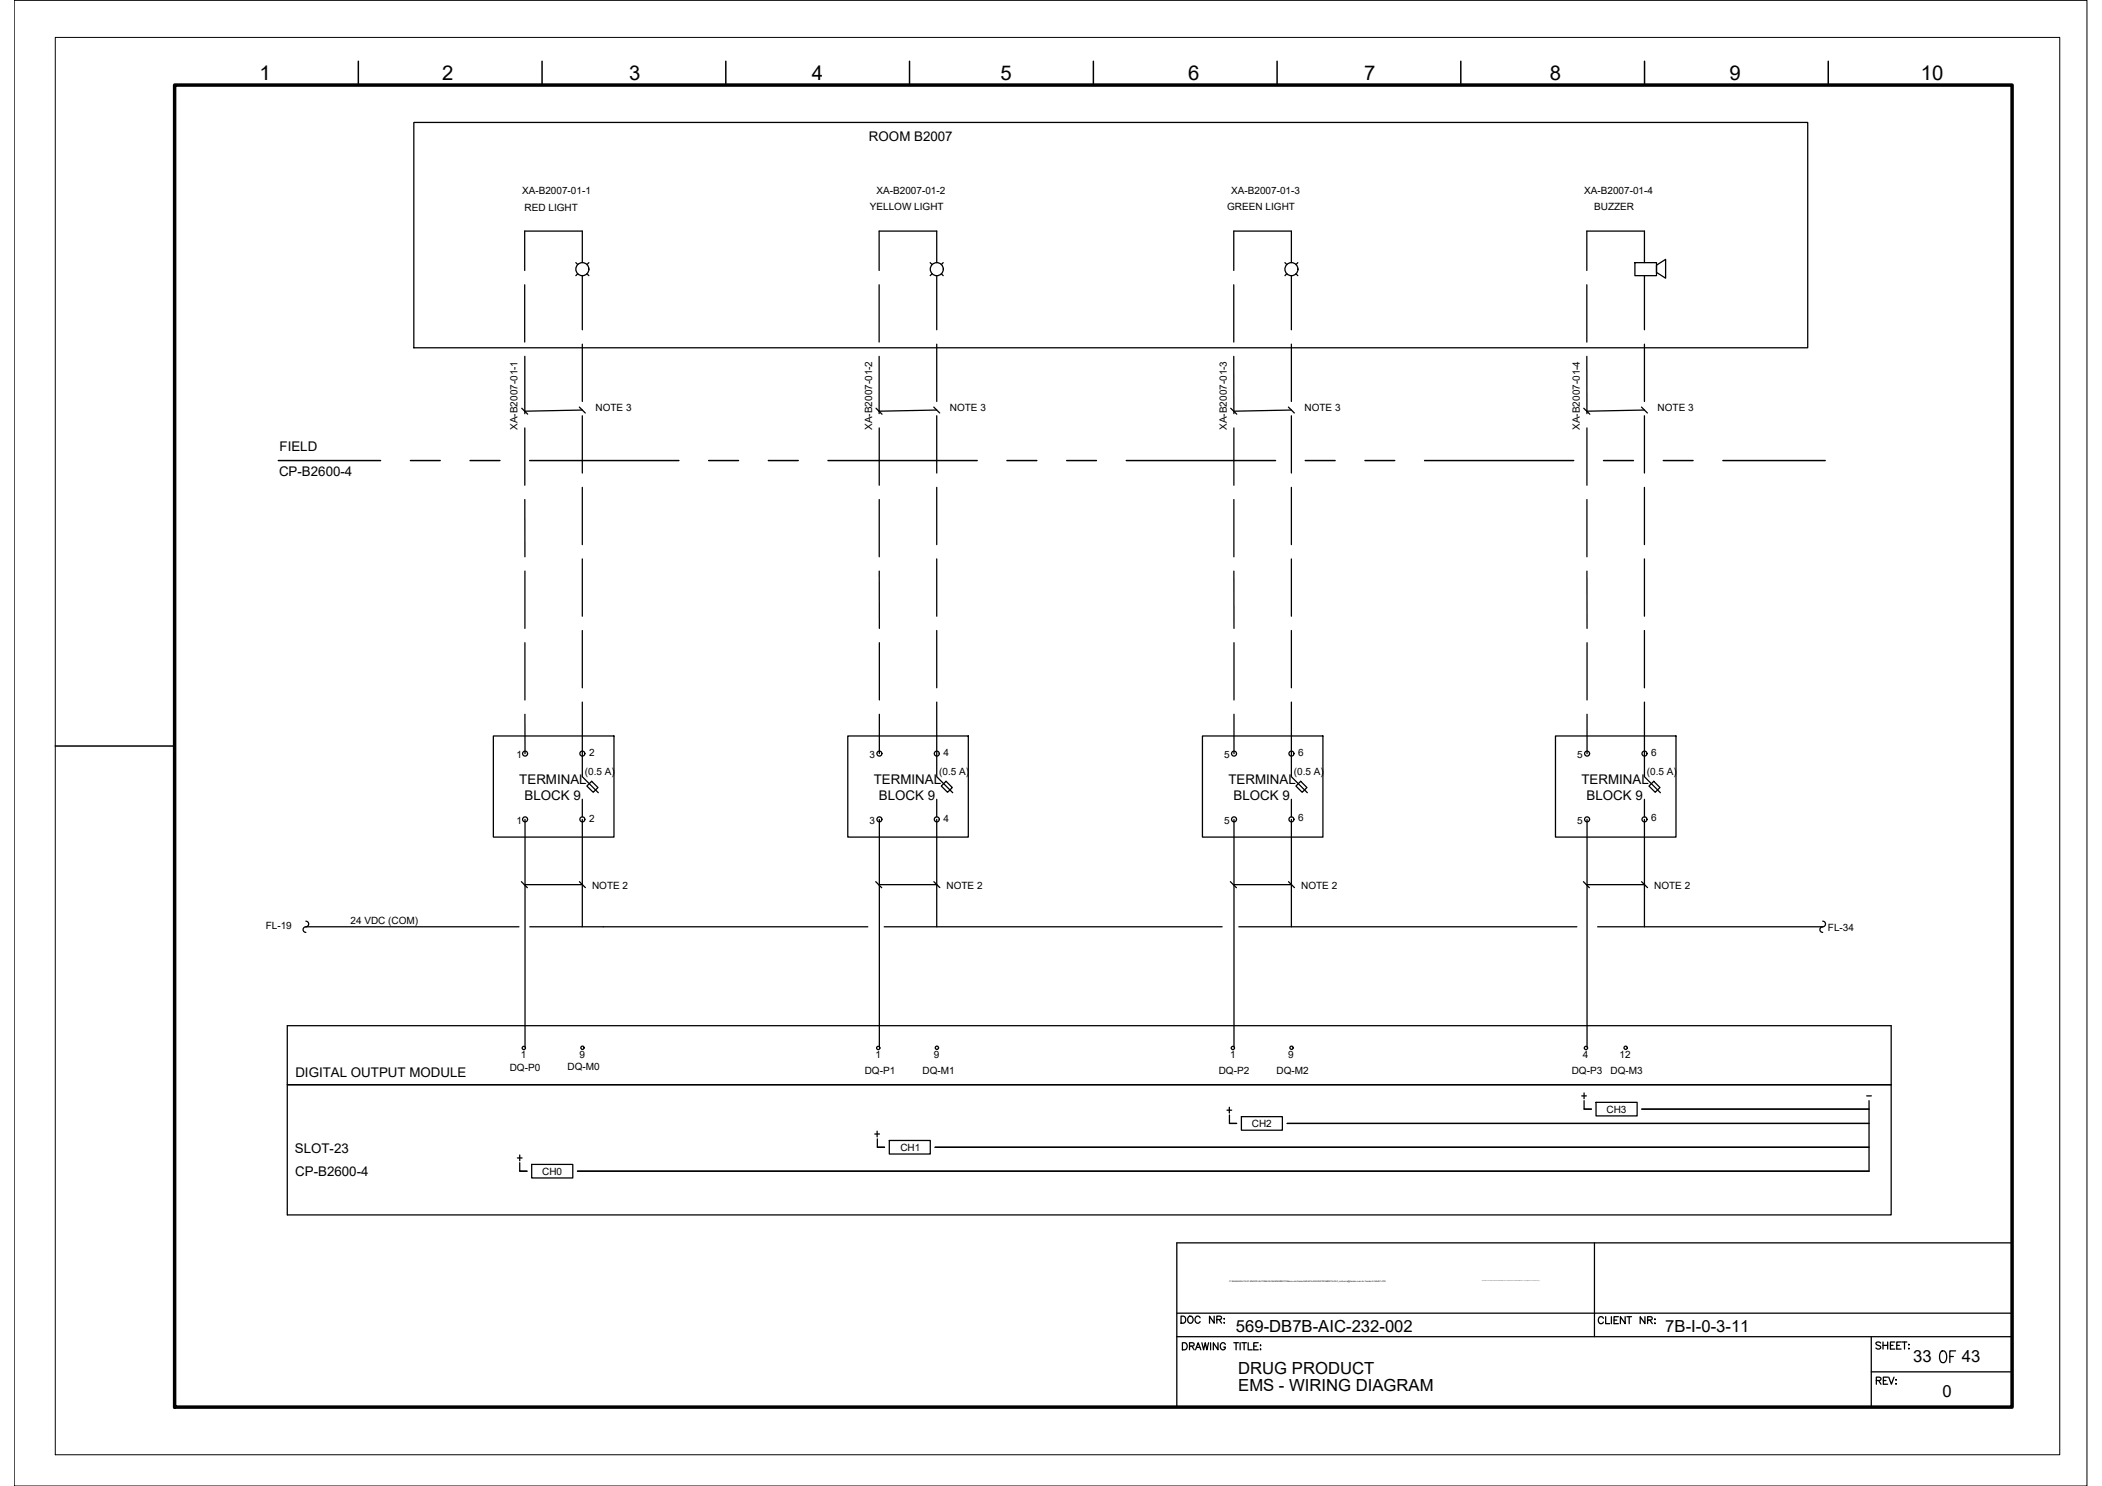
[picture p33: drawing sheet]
<svg xmlns="http://www.w3.org/2000/svg" width="420mm" height="297mm" viewBox="0 0 420 297" stroke-linecap="round" stroke-linejoin="round" font-family="sans-serif">
<defs><g id="words">
<text font-size="5.7" x="386.3" y="273.8">OF</text>
<g font-size="4.1">
<text x="51.9" y="16">1</text>
<text x="88.4" y="16">2</text>
<text x="125.8" y="16">3</text>
<text x="162.3" y="16">4</text>
<text x="200" y="16">5</text>
<text x="237.5" y="16">6</text>
<text x="272.6" y="16">7</text>
<text x="309.8" y="16">8</text>
<text x="345.7" y="16">9</text>
<text x="383.9" y="16">10</text>
</g>
<g font-size="3.3">
<text x="247" y="266.2">569-DB7B-AIC-232-002</text>
<text x="332.9" y="266.3">7B-I-0-3-11</text>
<text x="247.5" y="274.7">DRUG PRODUCT</text>
<text x="382.4" y="272.3">33</text>
<text x="392.1" y="272.3">43</text>
<text x="247.5" y="278.1">EMS - WIRING DIAGRAM</text>
<text x="388.3" y="279.3">0</text>
</g>
<g font-size="2.7">
<text x="173.7" y="28.2">ROOM B2007</text>
<text x="55.8" y="95.1">CP-B2600-4</text>
<text x="55.9" y="90.2">FIELD</text>
<text x="103.8" y="156.7">TERMINAL</text>
<text x="104.9" y="160">BLOCK 9</text>
<text x="174.6" y="156.7">TERMINAL</text>
<text x="175.7" y="160">BLOCK 9</text>
<text x="245.5" y="156.7">TERMINAL</text>
<text x="246.6" y="160">BLOCK 9</text>
<text x="316.1" y="156.7">TERMINAL</text>
<text x="317.1" y="160">BLOCK 9</text>
<text x="59" y="215.3">DIGITAL OUTPUT MODULE</text>
<text x="58.9" y="230.5">SLOT-23</text>
<text x="59" y="235">CP-B2600-4</text>
</g>
<text font-size="2.6" x="371.8" y="220.1">-</text>
<g font-size="2">
<text x="104.4" y="38.9">XA-B2007-01-1</text>
<text x="175.2" y="38.9">XA-B2007-01-2</text>
<text x="246.1" y="38.9">XA-B2007-01-3</text>
<text x="316.7" y="38.9">XA-B2007-01-4</text>
<text x="104.9" y="42.2">RED LIGHT</text>
<text x="173.9" y="42">YELLOW LIGHT</text>
<text x="245.3" y="42">GREEN LIGHT</text>
<text x="318.6" y="42">BUZZER</text>
<text x="119" y="82.2">NOTE 3</text>
<text x="189.9" y="82.2">NOTE 3</text>
<text x="260.8" y="82.2">NOTE 3</text>
<text x="331.3" y="82.2">NOTE 3</text>
<text x="103.5" y="85.9" transform="rotate(-90 103.5 85.9)">XA-B2007-01-1</text>
<text x="174.3" y="85.9" transform="rotate(-90 174.3 85.9)">XA-B2007-01-2</text>
<text x="245.2" y="85.9" transform="rotate(-90 245.2 85.9)">XA-B2007-01-3</text>
<text x="315.8" y="85.9" transform="rotate(-90 315.8 85.9)">XA-B2007-01-4</text>
<text x="103.2" y="151.5">1</text>
<text x="116.9" y="154.9">(0.5 A)</text>
<text x="117.8" y="151.1">2</text>
<text x="173.8" y="151.5">3</text>
<text x="187.7" y="154.9">(0.5 A)</text>
<text x="188.6" y="151.1">4</text>
<text x="244.7" y="151.5">5</text>
<text x="258.6" y="154.9">(0.5 A)</text>
<text x="259.5" y="151.1">6</text>
<text x="315.2" y="151.5">5</text>
<text x="329.2" y="154.9">(0.5 A)</text>
<text x="330.1" y="151.1">6</text>
<text x="103.2" y="164.6">1</text>
<text x="117.8" y="164.2">2</text>
<text x="173.8" y="164.6">3</text>
<text x="188.6" y="164.2">4</text>
<text x="244.7" y="164.6">5</text>
<text x="259.5" y="164.2">6</text>
<text x="315.2" y="164.6">5</text>
<text x="330.1" y="164.2">6</text>
<text x="118.3" y="177.6">NOTE 2</text>
<text x="189.2" y="177.6">NOTE 2</text>
<text x="260.1" y="177.6">NOTE 2</text>
<text x="330.6" y="177.6">NOTE 2</text>
<text x="53.1" y="185.8">FL-19</text>
<text x="70.1" y="184.6">24 VDC (COM)</text>
<text x="365.4" y="186.2">FL-34</text>
<text x="101.9" y="214">DQ-P0</text>
<text x="104.1" y="211.5">1</text>
<text x="113.4" y="214">DQ-M0</text>
<text x="115.8" y="211.5">9</text>
<text x="172.8" y="214.7">DQ-P1</text>
<text x="175" y="211.5">1</text>
<text x="184.4" y="214.7">DQ-M1</text>
<text x="186.6" y="211.5">9</text>
<text x="243.6" y="214.7">DQ-P2</text>
<text x="245.9" y="211.5">1</text>
<text x="255.2" y="214.7">DQ-M2</text>
<text x="257.5" y="211.5">9</text>
<text x="314.2" y="214.7">DQ-P3</text>
<text x="316.4" y="211.5">4</text>
<text x="321.9" y="214.7">DQ-M3</text>
<text x="323.7" y="211.5">12</text>
<text x="250.2" y="225.3">CH2</text>
<text x="321.1" y="222.4">CH3</text>
<text x="180" y="230">CH1</text>
<text x="108.4" y="234.8">CH0</text>
</g>
<text font-size=".4" x="245.8" y="256.2">P:\569-BAXALTA\01.ENG\03.AUTOMACAO\ANDAMENTO\Banco de Dados\569-B7A-INS-INSTRUMENTACAO_moliveira@tessler-com-br-Tessler-5164457.JPG</text>
</g></defs>
<!-- layer: I_DATA -->
<g fill="none" stroke="#000" stroke-width=".25">
<path d="M82.7 24.5h278.6v45h-278.6zM115.1 52.5l.4 .4M115.5 54.7l-.4 .4M117.3 54.7l.4 .4M117.7 52.5l-.4 .4M185.9 52.5l.4 .4M186.3 54.7l-.4 .4M188.2 54.7l.3 .4M188.5 52.5l-.3 .4M256.8 52.5l.4 .4M257.2 54.7l-.4 .4M259 54.7l.4 .4"/>
<path d="M259.4 52.5l-.4 .4M104.3 81.6l1.2 1.2M115.8 81.4l1.2 1.2M116.4 82l-11.5 .2M175.1 81.6l1.2 1.2M186.6 81.4l1.2 1.2M187.2 82l-11.5 .2M246 81.6l1.2 1.2M257.5 81.4l1.2 1.2M258.1 82l-11.5 .2M316.6 81.6l1.2 1.2M328.1 81.4l1.2 1.2"/>
<path d="M328.7 82l-11.5 .2M98.6 147.1h24.1v20.2h-24.1zM169.5 147.1h24v20.2h-24zM240.3 147.1h24.1v20.2h-24.1zM310.9 147.1h24.1v20.2h-24.1zM104.2 176.2l1.2 1.2M104.8 176.8h11.6M115.8 176.2l1.2 1.2M175 176.2l1.2 1.2M175.6 176.8h11.7M186.7 176.2l1.2 1.2M245.9 176.2l1.2 1.2"/>
<path d="M246.5 176.8h11.6M257.6 176.2l1.1 1.2M316.5 176.2l1.2 1.2M317.1 176.8h11.6M328.1 176.2l1.2 1.2M57.4 205h320.6v37.9h-320.6zM316.2 219.1h.9M316.6 218.5v1.1M378 216.8h-320.6h320.6M103.4 231.5h1M103.9 232.4v1.7h1.4h-1.4M103.9 230.9v1.1"/>
<path d="M106.3 232.8h8.2v2.7h-8.2zM174.9 226.7h.9M175.3 226.1v1.2M175.4 227.7v1.6h1.4h-1.4M177.8 228h8.1v2.7h-8.1zM186.9 229.3h186.7M245.3 221.9h.9M245.7 221.3v1.2M245.7 222.9v1.7h1.5h-1.5M248.1 223.2h8.2v2.7h-8.2zM257.3 224.6h116.3M316.6 220v1.7h1.5h-1.5"/>
<path d="M319 220.4h8.2v2.7h-8.2zM328.2 221.7h45.4M373.6 220v14.1h-258.2"/>
<circle cx="116.4" cy="53.8" r="1.3"/>
<circle cx="187.3" cy="53.8" r="1.3"/>
<circle cx="258.1" cy="53.8" r="1.3"/>
<circle cx="105" cy="150.6" r=".5"/>
<circle cx="116.4" cy="150.6" r=".5"/>
<circle cx="175.8" cy="150.6" r=".5"/>
<circle cx="187.3" cy="150.6" r=".5"/>
<circle cx="246.7" cy="150.6" r=".5"/>
<circle cx="258.1" cy="150.6" r=".5"/>
<circle cx="317.2" cy="150.6" r=".5"/>
<circle cx="328.7" cy="150.6" r=".5"/>
<circle cx="105" cy="163.8" r=".5"/>
<circle cx="116.4" cy="163.8" r=".5"/>
<circle cx="175.8" cy="163.8" r=".5"/>
<circle cx="187.3" cy="163.8" r=".5"/>
<circle cx="246.7" cy="163.8" r=".5"/>
<circle cx="258.1" cy="163.8" r=".5"/>
<circle cx="317.2" cy="163.8" r=".5"/>
<circle cx="328.7" cy="163.8" r=".5"/>
<circle cx="104.7" cy="209.5" r=".33"/>
<circle cx="116.4" cy="209.4" r=".33"/>
<circle cx="175.5" cy="209.5" r=".33"/>
<circle cx="187.3" cy="209.4" r=".33"/>
<circle cx="246.4" cy="209.5" r=".33"/>
<circle cx="258.2" cy="209.4" r=".33"/>
<circle cx="317" cy="209.5" r=".33"/>
<circle cx="324.9" cy="209.4" r=".33"/>
</g>
<!-- layer: G-TTLB-TTLB -->
<path d="M34.9 17h367.3v264.3h-367.3z" fill="none" stroke="#000" stroke-width=".7"/>
<!-- layer: G-TTLB-OTLN -->
<path d="M11 7.5h400.7v283.3h-400.7z" fill="none" stroke="#000" stroke-width=".2"/>
<!-- layer: G-TTLB-INDX -->
<path d="M71.6 12.2v4.8M108.4 12.2v4.8M145.1 12.2v4.8M181.8 12.2v4.8M218.5 12.2v4.8M255.3 12.2v4.8M292 12.2v4.8M328.7 12.2v4.8M365.4 12.2v4.8M11 149.1h23.9" fill="none" stroke="#000" stroke-width=".3"/>
<!-- layer: LGSP IA4$0$LG_PLOT -->
<path d="M318.7 248.4v18.8M235.2 262.5h167M235.2 267.2h167M374 274.2h28.2M374 267.2v14.1M235.2 281.3h167" fill="none" stroke="#000" stroke-width=".25"/>
<!-- layer: LG_PLOT -->
<g fill="none" stroke="#000" stroke-width=".25">
<path d="M402.2 248.4h-167v32.9M236.1 263.1h.4a.76 .76 0 0 1 .5 .7 .76 .76 0 0 1-.5 .7h-.4zM236.3 268.4h.5a.75 .75 0 0 1 .5 .7 .75 .75 0 0 1-.5 .7h-.5zM237.7 263.2a.66 .66 0 0 1 .8 .6 .66 .66 0 0 1-.8 .6l-.3-.4 .1-.6zM237.8 269.1l.8-.1v-.5l-.8-.1v1.4M238.2 269.1l.5 .7M239 269.8l.5-1.4 .5 1.4M239.2 269.3h.6M239.9 263.4a.52 .52 0 0 0-.6-.3 .52 .52 0 0 0-.4 .5v.4a.52 .52 0 0 0 .4 .5 .52 .52 0 0 0 .6-.3M240.2 268.4l.4 1.4 .3-1.4 .3 1.4 .4-1.4M242 268.4v1.4M242.7 263.1v1.4l-.9-1.4v1.4"/>
<path d="M243.2 263.8l.8-.1 .2-.3-.4-.3h-.6v1.4M243.5 268.4v1.4l-1-1.4v1.4M243.7 263.8l.5 .7M244.6 263.6h.2zM244.6 264.4h.2zM244.9 268.7a.51 .51 0 0 0-.6-.3 .51 .51 0 0 0-.4 .5v.4a.5 .5 0 0 0 .5 .5 .5 .5 0 0 0 .5-.5h-.3M246.6 268.4h.9M247.1 268.4v1.4M247.9 268.4v1.4M248.2 268.4h1M248.7 268.4v1.4M249.5 268.4v1.4h.8"/>
<path d="M250.6 269.1h.6M251.5 268.4h-.9v1.4h.9M251.9 268.9h.1zM251.9 269.7h.1zM320.5 263.5a.51 .51 0 0 0-.6-.3 .51 .51 0 0 0-.4 .5v.4a.51 .51 0 0 0 .4 .5 .51 .51 0 0 0 .6-.3M321 263.2v1.4h.8M322.1 263.2v1.4M322.6 263.9h.6M323.5 263.2h-.9v1.4h.9M324.8 263.2v1.4l-.9-1.4v1.4M325.2 263.2h.9M325.6 263.2v1.4"/>
<path d="M328.8 263.2v1.4l-.9-1.4v1.4M329.3 263.9l.8-.1 .2-.2-.1-.3-.9-.1v1.4M329.8 263.9l.5 .7M330.7 263.7h.2zM330.7 264.5h.2zM375.1 276l.8-.1v-.5l-.8-.1v1.4M375.5 276l.5 .7M375.9 268.5l-.3-.2-.6 .2 .1 .3 .8 .3v.4a.61 .61 0 0 1-.9 0M376.4 268.3v1.4M376.4 268.9h.9M376.4 276h.6M377.3 275.3h-.9v1.4h.9"/>
<path d="M377.3 268.3v1.4M377.5 275.3l.6 1.4 .5-1.4M377.9 268.9h.5M378.7 268.3h-.8v1.4h.8M378.9 275.8h.2zM378.9 276.6h.2zM379.1 268.9h.6M380 268.3h-.9v1.4h.9M380.2 268.3h.9M380.7 268.3v1.4M381.5 268.8h.1zM381.6 269.5v.2z"/>
</g>
<!-- layer: I_LIMIT_LINE -->
<g fill="none" stroke="#000" stroke-width=".3">
<path d="M55.6 92.1h20.5M82 92.1h6M94 92.1h5.9M105.9 92.1h29.8M141.6 92.1h6M153.6 92.1h6M165.5 92.1h29.8M201.3 92.1h5.9M213.2 92.1h6M225.1 92.1h29.9M260.9 92.1h6M272.8 92.1h6"/>
<path d="M284.8 92.1h29.8M320.5 92.1h6M332.5 92.1h5.9M344.4 92.1h20.4"/>
</g>
<!-- layer: EI-CTRL -->
<path d="M116.4 151.2v4.1l3.2 3.2M116.4 159.8v3.5M118.3 156.2l1.2 1.2-.9 1-1.3-1.3zM187.2 151.2v4.1l3.2 3.2M187.2 159.8v3.5M189.1 156.2l1.3 1.2-1 1-1.2-1.3zM258.1 151.2v4.1l3.2 3.2M258.1 159.8v3.5M260 156.2l1.2 1.2-.9 1-1.3-1.3zM328.7 151.2v4.1l3.2 3.2M328.7 159.8v3.5M330.6 156.2l1.2 1.2-.9 1-1.3-1.3z" fill="none" stroke="#000" stroke-width=".25"/>
<!-- layer: I_TABS -->
<g fill="none" stroke="#000" stroke-width=".25">
<path d="M104.9 56.9v11.5M116.4 52.5v-6.3h-11.5v7.9M116.4 55.1v10.8M175.7 56.9v11.5M187.2 52.5v-6.3h-11.5v7.9M187.2 55.1v10.8M246.6 56.9v11.5M258.1 52.5v-6.3h-11.5v7.9M258.1 55.1v10.8M317.2 56.9v11.5M328.7 52.5v-6.3h-11.5v7.9M328.7 55.1v10.8"/>
<path d="M104.9 71.2v11.5M116.4 68.8v11.4M175.7 71.2v11.5M187.2 68.8v11.4M246.6 71.2v11.5M258.1 68.8v11.4M317.2 71.2v11.5M328.7 68.8v11.4M104.9 99.9v11.4M104.9 85.5v11.5M116.4 83.1v11.5M116.4 97.4v11.5"/>
<path d="M175.7 85.5v11.5M175.7 99.9v11.4M187.2 83.1v11.5M187.2 97.4v11.5M246.6 85.5v11.5M246.6 99.9v11.4M258.1 83.1v11.5M258.1 97.4v11.5M317.2 85.5v11.5M317.2 99.9v11.4M328.7 83.1v11.5M328.7 97.4v11.5"/>
<path d="M104.9 114.2v11.4M116.4 111.7v11.5M175.7 114.2l.1 11.4M187.2 111.7v11.5M246.6 114.2l.1 11.4M258.1 111.7v11.5M317.2 114.2v11.4M328.7 111.7v11.5M104.9 128.5v11.4M116.4 126v11.5M175.8 128.5v11.4M187.2 126v11.5"/>
<path d="M246.7 128.5v11.4M258.1 126v11.5M317.2 128.5v11.4M328.7 126v11.5M104.9 142.8v7.9M116.4 140.3v10.9M175.8 142.8v7.9M187.2 140.3v10.9M246.7 142.8v7.9M258.1 140.3v10.9M317.2 142.8v7.9M328.7 140.3v10.9"/>
<path d="M61.1 184.1a.56 .56 0 0 1 .6 .6 .56 .56 0 0 1-.6 .6 .56 .56 0 0 0-.5 .5 .56 .56 0 0 0 .5 .6M364.3 184.1a.56 .56 0 0 1 .6 .6 .56 .56 0 0 1-.6 .6 .56 .56 0 0 0-.5 .5 .56 .56 0 0 0 .5 .6"/>
</g>
<!-- layer: 0 -->
<g fill="none" stroke="#000" stroke-width=".25">
<path d="M326.8 52.5h4.3v2.6h-4.3zM331.1 53l1.8-1.2v3.8l-1.8-1.2zM104.9 163.8v45.5M116.4 163.8v21.5M175.8 163.8v45.5M187.2 163.8v21.5M246.7 163.8v45.5M258.1 163.8v21.5M317.2 163.8v45.5M328.7 163.8v21.5M61.1 185.3h42.6M105.9 185.3h67.6"/>
<path d="M176.7 185.3h67.6M247.6 185.3h67.6M319.3 185.3h45"/>
</g>
<path d="M2.8 .1h414.4v296.9h-414.4z" fill="none" stroke="#000" stroke-width=".2"/>
<use href="#words"/>
</svg>
